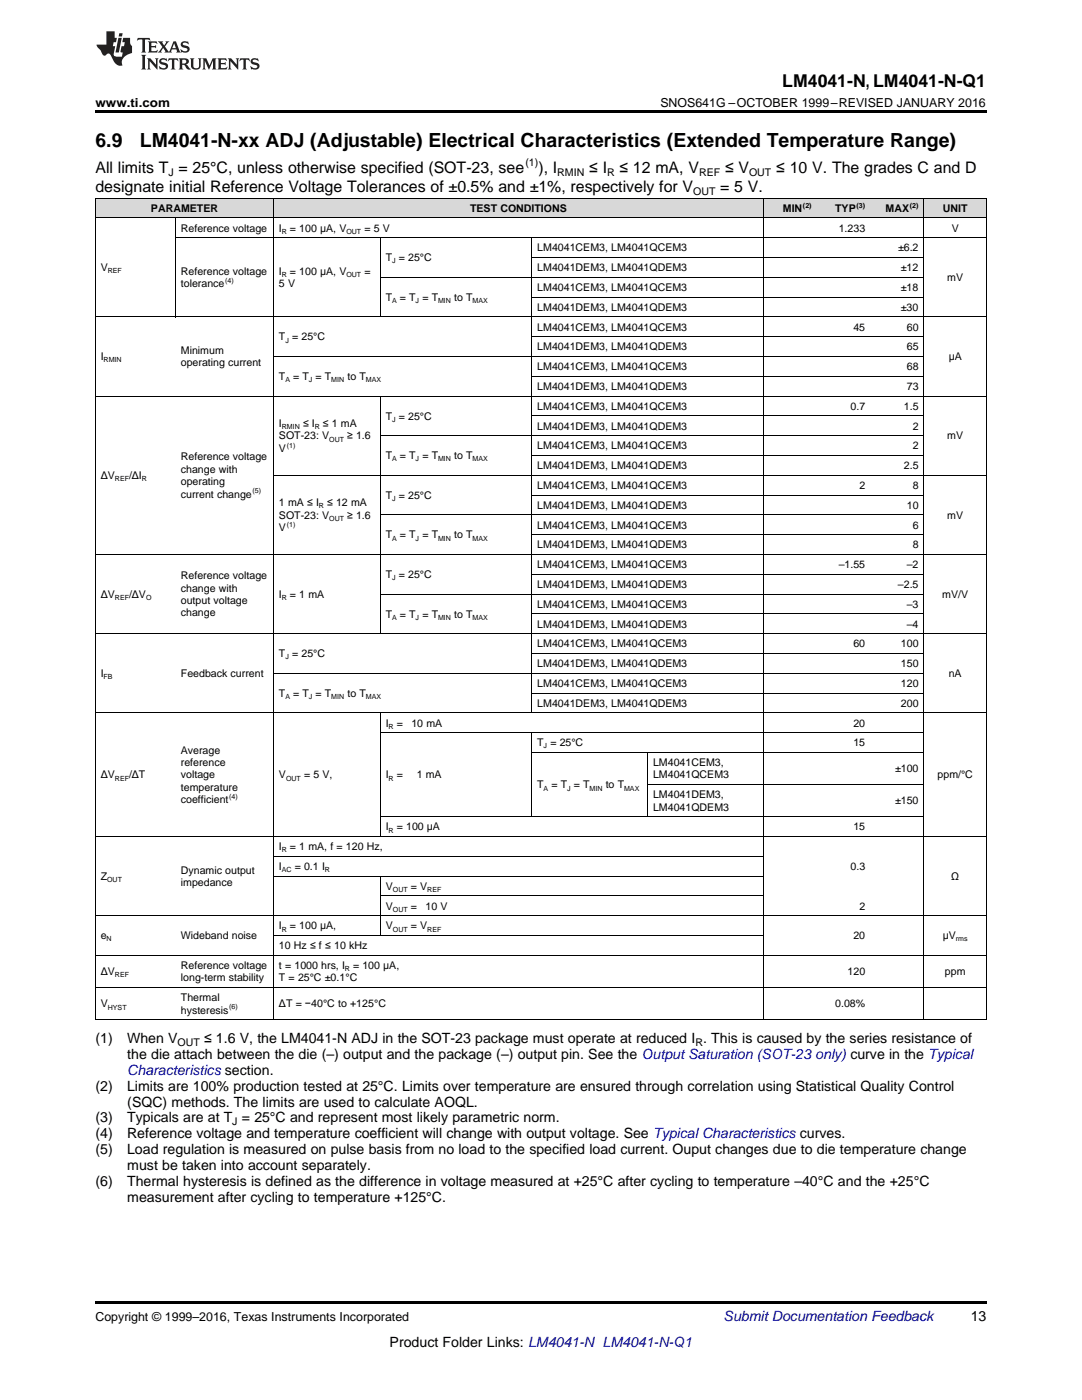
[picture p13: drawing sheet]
<svg xmlns="http://www.w3.org/2000/svg" width="216mm" height="279mm" viewBox="0 0 216 279" stroke-linecap="round" stroke-linejoin="round" font-family="sans-serif">
<defs><g id="words">
<g font-size="3.9">
<text x="19" y="29.3">6.9</text>
<text x="27.9" y="29.3">LM4041-N-xx ADJ (Adjustable) Electrical Characteristics (Extended Temperature Range)</text>
</g>
<text font-size="3.5" x="156.1" y="17.3">LM4041-N, LM4041-N-Q1</text>
<g font-size="3.2">
<text x="19" y="34.4">All limits T = 25°C, unless otherwise specified (SOT-23, see</text>
<text x="107.4" y="34.4">), I</text>
<text x="117.5" y="34.4">≤ I</text>
<text x="123.6" y="34.4">≤ 12 mA, V</text>
<text x="144.7" y="34.4">≤ V</text>
<text x="154.9" y="34.4">≤ 10 V. The grades C and D</text>
<text x="19" y="38.3">designate initial Reference Voltage Tolerances of ±0.5% and ±1%, respectively for V</text>
<text x="143.7" y="38.3">= 5 V.</text>
</g>
<g font-size="2.8">
<text x="19" y="208.1">(1)</text>
<text x="25.4" y="208.1">When V</text>
<text x="40.7" y="208.1">≤ 1.6 V, the LM4041-N ADJ in the SOT-23 package must operate at reduced I . This is caused by the series resistance of</text>
<text x="25.4" y="211.3">the die attach between the die (–) output and the package (–) output pin. See the Output Saturation (SOT-23 only) curve in the Typical</text>
<text x="19" y="217.7">(2)</text>
<text x="25.4" y="217.7">Limits are 100% production tested at 25°C. Limits over temperature are ensured through correlation using Statistical Quality Control</text>
<text x="25.4" y="220.8">(SQC) methods. The limits are used to calculate AOQL.</text>
<text x="19" y="224">(3)</text>
<text x="19" y="227.2">(4)</text>
<text x="25.4" y="224">Typicals are at T = 25°C and represent most likely parametric norm.</text>
<text x="25.4" y="227.2">Reference voltage and temperature coefficient will change with output voltage. See Typical Characteristics curves.</text>
<text x="19" y="230.4">(5)</text>
<text x="25.4" y="230.4">Load regulation is measured on pulse basis from no load to the specified load current. Ouput changes due to die temperature change</text>
<text x="25.4" y="233.5">must be taken into account separately.</text>
<text x="19" y="236.7">(6)</text>
<text x="25.4" y="236.7">Thermal hysteresis is defined as the difference in voltage measured at +25°C after cycling to temperature –40°C and the +25°C</text>
<text x="25.4" y="239.9">measurement after cycling to temperature +125°C.</text>
<text x="193.7" y="263.6">13</text>
<text x="77.8" y="268.9">Product Folder Links: LM4041-N LM4041-N-Q1</text>
</g>
<text font-size="2.8" fill="#00f" x="25.4" y="214.5">Characteristics section.</text>
<text font-size="2.8" fill="#0000c8" x="144.4" y="263.6">Submit Documentation Feedback</text>
<g font-size="2.5">
<text x="19" y="21.4">www.ti.com</text>
<text x="131.8" y="21.4">SNOS641G –OCTOBER 1999–REVISED JANUARY 2016</text>
<text x="19" y="263.6">Copyright © 1999–2016, Texas Instruments Incorporated</text>
</g>
<g font-size="2.1">
<text x="33.6" y="35.1">J</text>
<text x="104.8" y="33.2">(1)</text>
<text x="111.2" y="35.1">RMIN</text>
<text x="121.1" y="35.1">R</text>
<text x="139.5" y="35.1">REF</text>
<text x="149.5" y="35.1">OUT</text>
<text x="138.3" y="38.9">OUT</text>
<text x="30.1" y="42.3">PARAMETER</text>
<text x="36.1" y="46.2">Reference voltage</text>
<text x="55.7" y="46.2">I</text>
<text x="57.9" y="46.2">= 100 μA, V</text>
<text x="72.7" y="46.2">= 5 V</text>
<text x="93.8" y="42.3">TEST CONDITIONS</text>
<text x="156.2" y="42.3">MIN</text>
<text x="166.7" y="42.3">TYP</text>
<text x="167.4" y="46.2">1.233</text>
<text x="176.7" y="42.3">MAX</text>
<text x="188.1" y="42.3">UNIT</text>
<text x="189.9" y="46.2">V</text>
<text x="77" y="52.1">T = 25°C</text>
<text x="107.2" y="50.2">LM4041CEM3, LM4041QCEM3</text>
<text x="179.2" y="50.2">±6.2</text>
<text x="20.1" y="54.1">V</text>
<text x="36.1" y="54.9">Reference voltage</text>
<text x="36.1" y="57.3">tolerance</text>
<text x="55.7" y="54.9">I</text>
<text x="55.7" y="57.3">5 V</text>
<text x="57.9" y="54.9">= 100 μA, V</text>
<text x="72.7" y="54.9">=</text>
<text x="107.2" y="54.1">LM4041DEM3, LM4041QDEM3</text>
<text x="107.2" y="58.1">LM4041CEM3, LM4041QCEM3</text>
<text x="179.8" y="54.1">±12</text>
<text x="179.8" y="58.1">±18</text>
<text x="189" y="56.1">mV</text>
<text x="77" y="60">T</text>
<text x="79.8" y="60">= T = T</text>
<text x="90.6" y="60">to T</text>
<text x="107.2" y="62">LM4041DEM3, LM4041QDEM3</text>
<text x="107.2" y="66">LM4041CEM3, LM4041QCEM3</text>
<text x="170.3" y="66">45</text>
<text x="179.8" y="62">±30</text>
<text x="180.9" y="66">60</text>
<text x="20.1" y="71.9">I</text>
<text x="36.1" y="70.7">Minimum</text>
<text x="55.7" y="67.9">T = 25°C</text>
<text x="107.2" y="69.9">LM4041DEM3, LM4041QDEM3</text>
<text x="180.9" y="69.9">65</text>
<text x="189.3" y="71.9">μA</text>
<text x="36.1" y="73.1">operating current</text>
<text x="55.7" y="75.8">T</text>
<text x="58.5" y="75.8">= T = T</text>
<text x="69.3" y="75.8">to T</text>
<text x="107.2" y="73.9">LM4041CEM3, LM4041QCEM3</text>
<text x="107.2" y="77.8">LM4041DEM3, LM4041QDEM3</text>
<text x="180.9" y="73.9">68</text>
<text x="180.9" y="77.8">73</text>
<text x="77" y="83.7">T = 25°C</text>
<text x="107.2" y="81.8">LM4041CEM3, LM4041QCEM3</text>
<text x="169.7" y="81.8">0.7</text>
<text x="180.4" y="81.8">1.5</text>
<text x="55.7" y="85.2">I</text>
<text x="55.7" y="87.7">SOT-23: V</text>
<text x="60.5" y="85.2">≤ I</text>
<text x="64.4" y="85.2">≤ 1 mA</text>
<text x="69.3" y="87.7">≥ 1.6</text>
<text x="107.2" y="85.7">LM4041DEM3, LM4041QDEM3</text>
<text x="107.2" y="89.7">LM4041CEM3, LM4041QCEM3</text>
<text x="182.1" y="85.7">2</text>
<text x="182.1" y="89.7">2</text>
<text x="189" y="87.7">mV</text>
<text x="20.1" y="95.6">ΔV</text>
<text x="25.7" y="95.6">/ΔI</text>
<text x="36.1" y="91.9">Reference voltage</text>
<text x="36.1" y="94.4">change with</text>
<text x="55.7" y="90.2">V</text>
<text x="77" y="91.7">T</text>
<text x="79.8" y="91.7">= T = T</text>
<text x="90.6" y="91.7">to T</text>
<text x="107.2" y="93.6">LM4041DEM3, LM4041QDEM3</text>
<text x="180.4" y="93.6">2.5</text>
<text x="36.1" y="96.8">operating</text>
<text x="36.1" y="99.3">current change</text>
<text x="55.7" y="101">1 mA ≤ I</text>
<text x="65.3" y="101">≤ 12 mA</text>
<text x="77" y="99.6">T = 25°C</text>
<text x="107.2" y="97.6">LM4041CEM3, LM4041QCEM3</text>
<text x="107.2" y="101.5">LM4041DEM3, LM4041QDEM3</text>
<text x="171.5" y="97.6">2</text>
<text x="180.9" y="101.5">10</text>
<text x="182.1" y="97.6">8</text>
<text x="55.7" y="103.5">SOT-23: V</text>
<text x="55.7" y="106">V</text>
<text x="69.3" y="103.5">≥ 1.6</text>
<text x="77" y="107.5">T</text>
<text x="79.8" y="107.5">= T = T</text>
<text x="90.6" y="107.5">to T</text>
<text x="107.2" y="105.5">LM4041CEM3, LM4041QCEM3</text>
<text x="182.1" y="105.5">6</text>
<text x="189" y="103.5">mV</text>
<text x="107.2" y="109.4">LM4041DEM3, LM4041QDEM3</text>
<text x="107.2" y="113.4">LM4041CEM3, LM4041QCEM3</text>
<text x="167.4" y="113.4">–1.55</text>
<text x="180.9" y="113.4">–2</text>
<text x="182.1" y="109.4">8</text>
<text x="20.1" y="119.3">ΔV</text>
<text x="25.7" y="119.3">/ΔV</text>
<text x="36.1" y="115.6">Reference voltage</text>
<text x="36.1" y="118.1">change with</text>
<text x="55.7" y="119.3">I</text>
<text x="57.9" y="119.3">= 1 mA</text>
<text x="77" y="115.4">T = 25°C</text>
<text x="107.2" y="117.3">LM4041DEM3, LM4041QDEM3</text>
<text x="179.2" y="117.3">–2.5</text>
<text x="188" y="119.3">mV/V</text>
<text x="36.1" y="120.5">output voltage</text>
<text x="36.1" y="123">change</text>
<text x="77" y="123.3">T</text>
<text x="79.8" y="123.3">= T = T</text>
<text x="90.6" y="123.3">to T</text>
<text x="107.2" y="121.3">LM4041CEM3, LM4041QCEM3</text>
<text x="107.2" y="125.2">LM4041DEM3, LM4041QDEM3</text>
<text x="180.9" y="121.3">–3</text>
<text x="180.9" y="125.2">–4</text>
<text x="55.7" y="131.2">T = 25°C</text>
<text x="107.2" y="129.2">LM4041CEM3, LM4041QCEM3</text>
<text x="170.3" y="129.2">60</text>
<text x="179.8" y="129.2">100</text>
<text x="20.1" y="135.1">I</text>
<text x="36.1" y="135.1">Feedback current</text>
<text x="107.2" y="133.1">LM4041DEM3, LM4041QDEM3</text>
<text x="107.2" y="137.1">LM4041CEM3, LM4041QCEM3</text>
<text x="179.8" y="133.1">150</text>
<text x="179.8" y="137.1">120</text>
<text x="189.3" y="135.1">nA</text>
<text x="55.7" y="139.1">T</text>
<text x="58.5" y="139.1">= T = T</text>
<text x="69.3" y="139.1">to T</text>
<text x="107.2" y="141">LM4041DEM3, LM4041QDEM3</text>
<text x="179.8" y="141">200</text>
<text x="77" y="145">I</text>
<text x="79.2" y="145">=</text>
<text x="82.1" y="145">10 mA</text>
<text x="107.2" y="148.9">T = 25°C</text>
<text x="170.3" y="145">20</text>
<text x="170.3" y="148.9">15</text>
<text x="20.1" y="155.4">ΔV</text>
<text x="25.7" y="155.4">/ΔT</text>
<text x="36.1" y="150.4">Average</text>
<text x="36.1" y="152.9">reference</text>
<text x="36.1" y="155.4">voltage</text>
<text x="55.7" y="155.4">V</text>
<text x="60.7" y="155.4">= 5 V,</text>
<text x="77" y="155.4">I</text>
<text x="79.2" y="155.4">=</text>
<text x="83.1" y="155.4">1 mA</text>
<text x="130.3" y="152.9">LM4041CEM3,</text>
<text x="130.3" y="155.4">LM4041QCEM3</text>
<text x="178.6" y="154.1">±100</text>
<text x="187.1" y="155.4">ppm/°C</text>
<text x="36.1" y="157.8">temperature</text>
<text x="36.1" y="160.3">coefficient</text>
<text x="107.2" y="157.3">T</text>
<text x="110" y="157.3">= T = T</text>
<text x="120.9" y="157.3">to T</text>
<text x="130.3" y="159.3">LM4041DEM3,</text>
<text x="130.3" y="161.8">LM4041QDEM3</text>
<text x="178.6" y="160.5">±150</text>
<text x="77" y="165.7">I</text>
<text x="79.2" y="165.7">= 100 μA</text>
<text x="170.3" y="165.7">15</text>
<text x="55.7" y="169.7">I</text>
<text x="55.7" y="173.6">I</text>
<text x="57.9" y="169.7">= 1 mA, f = 120 Hz,</text>
<text x="58.8" y="173.6">= 0.1 I</text>
<text x="169.7" y="173.6">0.3</text>
<text x="20.1" y="175.6">Z</text>
<text x="36.1" y="174.4">Dynamic output</text>
<text x="36.1" y="176.8">impedance</text>
<text x="77" y="177.6">V</text>
<text x="82" y="177.6">= V</text>
<text x="189.8" y="175.6">Ω</text>
<text x="55.7" y="185.5">I</text>
<text x="57.9" y="185.5">= 100 μA,</text>
<text x="77" y="181.5">V</text>
<text x="77" y="185.5">V</text>
<text x="82" y="181.5">=</text>
<text x="82" y="185.5">= V</text>
<text x="84.9" y="181.5">10 V</text>
<text x="171.5" y="181.5">2</text>
<text x="20.1" y="187.5">e</text>
<text x="36.1" y="187.5">Wideband noise</text>
<text x="55.7" y="189.4">10 Hz ≤ f ≤ 10 kHz</text>
<text x="170.3" y="187.5">20</text>
<text x="188.1" y="187.5">μV</text>
<text x="20.1" y="194.6">ΔV</text>
<text x="36.1" y="193.4">Reference voltage</text>
<text x="36.1" y="195.9">long-term stability</text>
<text x="55.7" y="193.4">t = 1000 hrs, I</text>
<text x="55.7" y="195.9">T = 25°C ±0.1°C</text>
<text x="70.4" y="193.4">= 100 μA,</text>
<text x="169.1" y="194.6">120</text>
<text x="188.6" y="194.6">ppm</text>
<text x="20.1" y="201">V</text>
<text x="36.1" y="199.8">Thermal</text>
<text x="36.1" y="202.3">hysteresis</text>
<text x="55.7" y="201">ΔT = −40°C to +125°C</text>
<text x="166.7" y="201">0.08%</text>
<text x="35.4" y="208.7">OUT</text>
<text x="138.8" y="208.7">R</text>
<text x="46.4" y="224.6">J</text>
</g>
<g font-size="1.4">
<text x="160.2" y="41.4">(2)</text>
<text x="170.9" y="41.4">(3)</text>
<text x="181.5" y="41.4">(2)</text>
<text x="56.2" y="46.6">R</text>
<text x="69.1" y="46.6">OUT</text>
<text x="78.2" y="52.6">J</text>
<text x="21.5" y="54.5">REF</text>
<text x="44.9" y="56.5">(4)</text>
<text x="56.2" y="55.3">R</text>
<text x="69.1" y="55.3">OUT</text>
<text x="78.2" y="60.5">A</text>
<text x="82.9" y="60.5">J</text>
<text x="87.4" y="60.5">MIN</text>
<text x="94.3" y="60.5">MAX</text>
<text x="56.9" y="68.4">J</text>
<text x="20.7" y="72.3">RMIN</text>
<text x="56.9" y="76.3">A</text>
<text x="61.6" y="76.3">J</text>
<text x="66.1" y="76.3">MIN</text>
<text x="73" y="76.3">MAX</text>
<text x="56.2" y="85.7">RMIN</text>
<text x="57.2" y="89.3">(1)</text>
<text x="62.8" y="85.7">R</text>
<text x="65.7" y="88.1">OUT</text>
<text x="78.2" y="84.2">J</text>
<text x="78.2" y="92.1">A</text>
<text x="82.9" y="92.1">J</text>
<text x="87.4" y="92.1">MIN</text>
<text x="94.3" y="92.1">MAX</text>
<text x="22.9" y="96">REF</text>
<text x="28.3" y="96">R</text>
<text x="50.4" y="98.5">(5)</text>
<text x="63.6" y="101.5">R</text>
<text x="78.2" y="100">J</text>
<text x="57.2" y="105.1">(1)</text>
<text x="65.7" y="103.9">OUT</text>
<text x="78.2" y="107.9">A</text>
<text x="82.9" y="107.9">J</text>
<text x="87.4" y="107.9">MIN</text>
<text x="94.3" y="107.9">MAX</text>
<text x="22.9" y="119.7">REF</text>
<text x="29.1" y="119.7">O</text>
<text x="56.2" y="119.7">R</text>
<text x="78.2" y="115.8">J</text>
<text x="78.2" y="123.7">A</text>
<text x="82.9" y="123.7">J</text>
<text x="87.4" y="123.7">MIN</text>
<text x="94.3" y="123.7">MAX</text>
<text x="56.9" y="131.6">J</text>
<text x="20.7" y="135.5">FB</text>
<text x="56.9" y="139.5">A</text>
<text x="61.6" y="139.5">J</text>
<text x="66.1" y="139.5">MIN</text>
<text x="73" y="139.5">MAX</text>
<text x="77.5" y="145.4">R</text>
<text x="108.5" y="149.4">J</text>
<text x="22.9" y="155.8">REF</text>
<text x="57.1" y="155.8">OUT</text>
<text x="77.5" y="155.8">R</text>
<text x="45.8" y="159.5">(4)</text>
<text x="108.5" y="157.8">A</text>
<text x="113.2" y="157.8">J</text>
<text x="117.7" y="157.8">MIN</text>
<text x="124.5" y="157.8">MAX</text>
<text x="77.5" y="166.2">R</text>
<text x="56.2" y="170.1">R</text>
<text x="21.4" y="176">OUT</text>
<text x="56.2" y="174.1">AC</text>
<text x="64.8" y="174.1">R</text>
<text x="78.4" y="178">OUT</text>
<text x="85.3" y="178">REF</text>
<text x="56.2" y="185.9">R</text>
<text x="78.4" y="182">OUT</text>
<text x="78.4" y="185.9">OUT</text>
<text x="85.3" y="185.9">REF</text>
<text x="21.3" y="187.9">N</text>
<text x="190.7" y="187.9">rms</text>
<text x="22.9" y="195.1">REF</text>
<text x="68.8" y="193.8">R</text>
<text x="21.5" y="201.5">HYST</text>
<text x="45.8" y="201.4">(6)</text>
</g>
</g></defs>
<g fill="#d8d8d8">
<path d="M19 39.6h16v3.9h-16z"/>
<path d="M35 39.6h19.6v3.9h-19.6z"/>
<path d="M54.6 39.6h21.3v3.9h-21.3z"/>
<path d="M75.9 39.6h30.3v3.9h-30.3z"/>
<path d="M106.2 39.6h23.1v3.9h-23.1z"/>
<path d="M129.3 39.6h23.1v3.9h-23.1z"/>
<path d="M152.4 39.6h10.7v3.9h-10.7z"/>
<path d="M163.1 39.6h10.6v3.9h-10.6z"/>
<path d="M173.7 39.6h10.7v3.9h-10.7z"/>
<path d="M184.4 39.6h12.4v3.9h-12.4z"/>
</g>
<path d="M19 22h177.8v.5h-177.8zM19 203.5l.2 .1zM54.5 203.5l.1 .1zM75.8 203.5l.1 .1zM106 203.5l.2 .1zM129.2 203.5l.1 .1zM152.3 203.5l.1 .1zM162.9 203.5l.2 .1zM173.6 203.5l.1 .1zM184.3 203.5l.1 .1zM196.7 203.5l.1 .1zM19 259.7h177.8v.5h-177.8z" fill="#000"/>
<g fill="none" stroke="#000" stroke-width=".2">
<path d="M19 39.5h177.8M19.1 39.5v164.1M54.6 39.5v164.1M152.3 39.5v164.1M184.3 39.5v164.1M196.8 39.5v164.1M19 43.5h177.8M35 43.5v19.8M35 47.4h161.8M75.9 47.4v15.9M75.9 55.3h108.5M106.1 47.4v94.9"/>
<path d="M106.2 59.3h78.2M106.2 51.4h78.2M19 79h177.8M19 63.2h177.8M54.6 71.1h129.8M75.9 79.1v47.4M106.2 75.1h78.2M106.2 67.2h78.2M54.6 94.8h142.2M75.9 86.9h108.5M106.2 98.8h78.2M106.2 90.9h78.2"/>
<path d="M106.2 83h78.2M19 110.6h177.8M75.9 118.6h108.5M75.9 102.7h108.5M106.2 114.6h78.2M106.2 106.7h78.2M19 126.5h177.8M54.6 134.4h129.8M106.2 138.3h78.2M106.2 130.4h78.2M106.2 122.5h78.2M19 142.3h177.8"/>
<path d="M75.9 142.3v24.7M75.9 146.2h108.5M106.1 146.2v16.9M106.2 150.2h78.2M129.2 150.2v12.9M129.3 156.6h55.1M19 167h177.8M54.6 174.9h97.8M54.6 170.9h97.8M75.9 174.9v11.9M75.9 178.8h76.5M75.9 163h108.5"/>
<path d="M19 197.1h177.8M19 190.7h177.8M19 182.8h177.8M54.6 186.7h97.8M19 203.5h177.8"/>
</g>
<g fill="#231f20">
<path d="M27.5 7.6l-.1 .5 .4-.2h.6v.1v2.1l-.2 .4h1l-.3-.4v-2.1l.1-.1h.5l.5 .2-.2-.5zM29.5 8.3l.2 .3v1.5l-.2 .4h1.8l.2-.6a1.04 1.04 0 0 1-1.3 .2v-.7h.6l.3 .2v-.6l-.3 .2h-.6v-.6l.8-.1 .4 .3-.2-.5zM31.5 8.3l.9 1.1-.9 1.1h.8l-.2-.2 .5-.7 .4 .7-.2 .2h1.5l-.1-.2 .1-.4h.9l.1 .4-.2 .2h1l-.3-.3-.7-1.9h-.5l-.9 2-.8-1 .9-1h-.8l.1 .3-.3 .5-.4-.6 .2-.2zM34.7 8.6l.4 1h-.7zM36.3 8.4a.63 .63 0 0 0-.2 .7 .63 .63 0 0 0 .6 .4l.6 .2 .1 .2a.75 .75 0 0 1-.7 .4 .75 .75 0 0 1-.6-.5l.1 .7 .1-.1a1.11 1.11 0 0 0 1.5-.6 1.13 1.13 0 0 0-1.2-.8l-.1-.4a1.04 1.04 0 0 1 1.2 .2l-.2-.5-.1 .1-.5-.2zM28.2 10.9l.2 .4v2.2l-.2 .4h1l-.3-.4v-2.2l.3-.4zM29.3 11.6l.3 .4v1.5l-.3 .4h.8l-.2-.4v-1.3l1.5 1.7v-1.9l.2-.4h-.7l.2 .4v.9l-1.1-1.3zM32 11.8a.62 .62 0 0 0-.2 .7 .62 .62 0 0 0 .6 .4l.6 .1 .1 .3a.76 .76 0 0 1-.7 .3 .76 .76 0 0 1-.6-.4l.1 .7 .1-.1a1.11 1.11 0 0 0 1.5-.6 1.13 1.13 0 0 0-1.2-.8l-.1-.4a1.04 1.04 0 0 1 1.2 .2l-.2-.6-.1 .1-.5-.1zM33.7 11.6l-.2 .6a.61 .61 0 0 1 .8-.3v1.6l-.2 .4h.9l-.2-.4v-1.6a.63 .63 0 0 1 .8 .3l-.2-.6zM35.6 11.6l.3 .4v1.5l-.3 .4h1l-.2-.2v-.8l.5 .2a.76 .76 0 0 0 1.2 .7l-1-1a.58 .58 0 0 0 .6-.5 .58 .58 0 0 0-.5-.6zM36.4 11.9h.1a.45 .45 0 0 1 .5 .1 .45 .45 0 0 1 .1 .5l-.7 .2zM37.9 11.6l.2 .2a2.17 2.17 0 0 0 .3 1.9 .99 .99 0 0 0 1.6-.6v-1.1l.2-.4h-.7l.2 .2a1.92 1.92 0 0 1-.2 1.8 .6 .6 0 0 1-.9-.5v-1.1l.2-.4zM40.4 11.6l.2 .4v1.5l-.2 .4h.7l-.2-.4v-1.4l.8 1.8 .8-1.8v1.4l-.2 .4h.9l-.2-.4v-1.5l.2-.4h-.8l-.6 1.5-.6-1.5zM43.4 11.6l.2 .4v1.5l-.2 .4h1.8l.2-.6a1.04 1.04 0 0 1-1.3 .1v-.6h.5l.4 .2v-.6l-.4 .2h-.5v-.7h.8l.3 .3-.1-.6zM45.5 11.6l.2 .4v1.5l-.2 .4h.7l-.2-.4v-1.3l1.5 1.7v-1.9l.2-.4h-.7l.2 .4v.9l-1.1-1.3zM47.9 11.6l-.1 .6a.61 .61 0 0 1 .8-.3v1.6l-.3 .4h1l-.3-.4 .1-1.6a.63 .63 0 0 1 .7 .3l-.1-.6zM50.2 11.8a.62 .62 0 0 0-.2 .7 .62 .62 0 0 0 .6 .4l.6 .1 .2 .3a.76 .76 0 0 1-.8 .3 .76 .76 0 0 1-.6-.4l.1 .7 .2-.1a1.11 1.11 0 0 0 1.5-.6 1.13 1.13 0 0 0-1.3-.8l-.1-.4a1.04 1.04 0 0 1 1.2 .2l-.1-.6-.2 .1-.5-.1z"/>
<path d="M21.2 6.3v2.6h-1.9l.1 .4 .7 .9a.91 .91 0 0 0 1 .8 .56 .56 0 0 1 .5-.3 .56 .56 0 0 1 .5 .3l.4 .8a1.53 1.53 0 0 0 1.9 1.2 1.54 1.54 0 0 1 1-2.1l.9-.3v-1.4a1.52 1.52 0 0 1-.3-1.6h-1.4l-.2 .8h.5l-.2 .8h-.4l-.2 1v.2l.4 .1-.2 .8a1.93 1.93 0 0 1-1.6-.3l.3-1.8h-.5l.2-.8h.4l.2-.8h-.4v-1.3zM23.6 7.6l-.6 2.9h.7l.6-2.9zM23.8 6.6l-.1 .7h.6l.2-.7z"/>
</g>
<use href="#words"/>
</svg>
